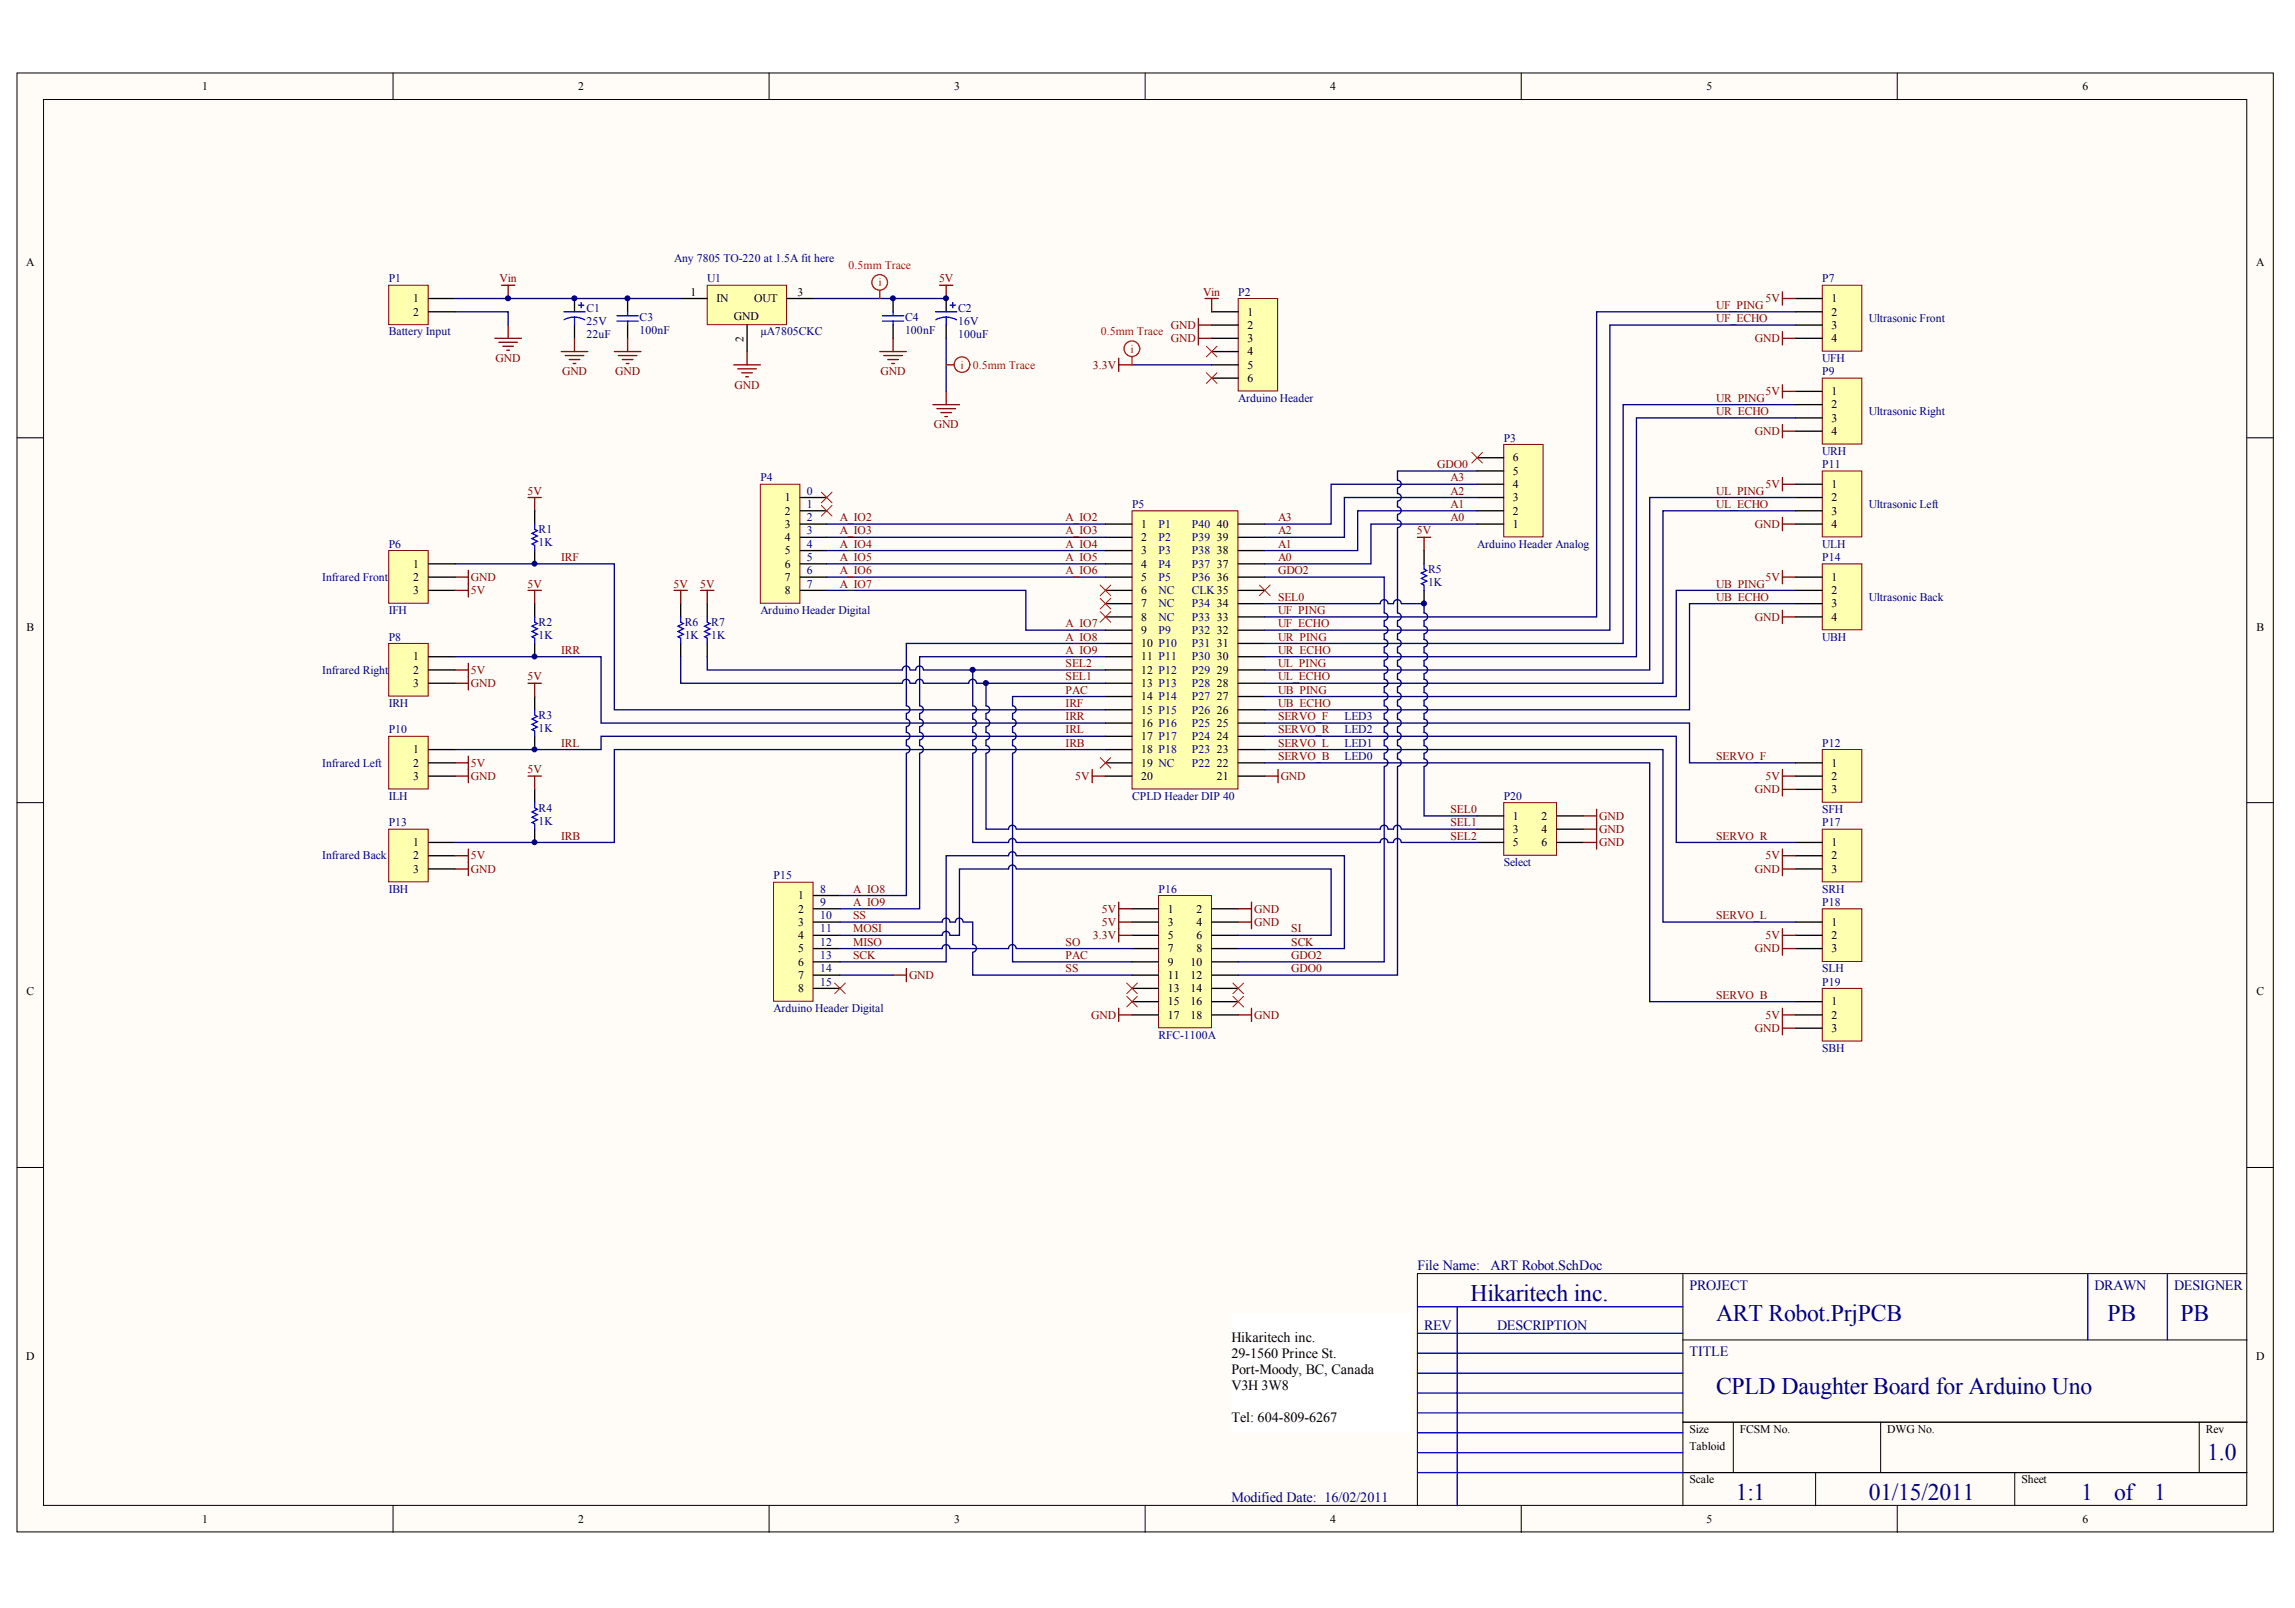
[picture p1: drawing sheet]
<svg xmlns="http://www.w3.org/2000/svg" width="291mm" height="204mm" viewBox="0 0 291 204" stroke-linecap="round" stroke-linejoin="round" font-family="sans-serif">
<defs><g id="words">
<g font-size="3" fill="#000080">
<text x="186.5" y="165">Hikaritech inc.</text>
<text x="217.6" y="167.5">ART Robot.PrjPCB</text>
<text x="267.3" y="167.5">PB</text>
<text x="276.5" y="167.5">PB</text>
<text x="217.6" y="176.8">CPLD Daughter Board for Arduino Uno</text>
<text x="279.9" y="185.2">1.0</text>
<text x="220.1" y="190.2">1:1</text>
<text x="237" y="190.2">01/15/2011</text>
<text x="263.9" y="190.2">1</text>
<text x="268.1" y="190.2">of</text>
<text x="273.2" y="190.2">1</text>
</g>
<g font-size="1.8" fill="#000080">
<text x="179.7" y="161.1">File Name:</text>
<text x="189" y="161.1">ART Robot.SchDoc</text>
<text x="214.3" y="163.6">PROJECT</text>
<text x="265.6" y="163.6">DRAWN</text>
<text x="275.7" y="163.6">DESIGNER</text>
<text x="180.6" y="168.6">REV</text>
<text x="189.8" y="168.6">DESCRIPTION</text>
<text x="214.3" y="172">TITLE</text>
<text x="156.2" y="190.5">Modified Date: 16/02/2011</text>
</g>
<g font-size="1.8">
<text x="156.2" y="170.2">Hikaritech inc.</text>
<text x="156.2" y="172.2">29-1560 Prince St.</text>
<text x="156.2" y="174.3">Port-Moody, BC, Canada</text>
<text x="156.2" y="176.3">V3H 3W8</text>
<text x="156.2" y="180.4">Tel: 604-809-6267</text>
</g>
<g font-size="1.5">
<text x="25.6" y="11.4">1</text>
<text x="73.3" y="11.4">2</text>
<text x="121" y="11.4">3</text>
<text x="168.7" y="11.4">4</text>
<text x="216.4" y="11.4">5</text>
<text x="264.1" y="11.4">6</text>
<text x="3.3" y="33.7">A</text>
<text x="286.1" y="33.7">A</text>
<text x="52.4" y="38.3">1</text>
<text x="52.4" y="40">2</text>
<text x="87.6" y="37.5">1</text>
<text x="90.9" y="38.3">IN</text>
<text x="93.1" y="40.5">GND</text>
<text x="95.6" y="38.3">OUT</text>
<text x="101.1" y="37.5">3</text>
<text x="158.2" y="40">1</text>
<text x="158.2" y="41.7">2</text>
<text x="232.3" y="38.3">1</text>
<text x="232.3" y="40">2</text>
<text x="232.3" y="41.7">3</text>
<text x="94.3" y="43.3" transform="rotate(-90 94.3 43.3)">2</text>
<text x="158.2" y="43.4">3</text>
<text x="158.2" y="45.1">4</text>
<text x="158.2" y="46.7">5</text>
<text x="232.3" y="43.4">4</text>
<text x="158.2" y="48.4">6</text>
<text x="232.3" y="50.1">1</text>
<text x="232.3" y="51.8">2</text>
<text x="232.3" y="53.5">3</text>
<text x="191.9" y="58.5">6</text>
<text x="232.3" y="55.2">4</text>
<text x="99.5" y="63.6">1</text>
<text x="99.5" y="65.2">2</text>
<text x="191.9" y="65.2">2</text>
<text x="191.9" y="63.6">3</text>
<text x="191.9" y="61.9">4</text>
<text x="191.9" y="60.2">5</text>
<text x="232.3" y="61.9">1</text>
<text x="232.3" y="63.6">2</text>
<text x="232.3" y="65.2">3</text>
<text x="52.4" y="72">1</text>
<text x="99.5" y="66.9">3</text>
<text x="99.5" y="68.6">4</text>
<text x="99.5" y="70.3">5</text>
<text x="99.5" y="72">6</text>
<text x="144.7" y="66.9">1</text>
<text x="144.7" y="68.6">2</text>
<text x="144.7" y="70.3">3</text>
<text x="144.7" y="72">4</text>
<text x="154.3" y="72">37</text>
<text x="154.3" y="70.3">38</text>
<text x="154.3" y="68.6">39</text>
<text x="154.3" y="66.9">40</text>
<text x="191.9" y="66.9">1</text>
<text x="232.3" y="66.9">4</text>
<text x="52.4" y="73.7">2</text>
<text x="52.4" y="75.3">3</text>
<text x="99.5" y="73.7">7</text>
<text x="99.5" y="75.3">8</text>
<text x="144.7" y="73.7">5</text>
<text x="144.7" y="75.3">6</text>
<text x="144.7" y="77">7</text>
<text x="154.3" y="77">34</text>
<text x="154.3" y="73.7">36</text>
<text x="232.3" y="73.7">1</text>
<text x="232.3" y="75.3">2</text>
<text x="232.3" y="77">3</text>
<text x="3.4" y="80">B</text>
<text x="52.4" y="83.8">1</text>
<text x="144.7" y="78.7">8</text>
<text x="144.7" y="80.4">9</text>
<text x="144.7" y="82.1">10 P10</text>
<text x="144.7" y="83.8">11 P11</text>
<text x="154.3" y="83.8">30</text>
<text x="154.3" y="82.1">31</text>
<text x="154.3" y="80.4">32</text>
<text x="154.3" y="78.7">33</text>
<text x="232.3" y="78.7">4</text>
<text x="286.2" y="80">B</text>
<text x="52.4" y="85.4">2</text>
<text x="52.4" y="87.1">3</text>
<text x="144.7" y="85.4">12 P12</text>
<text x="144.7" y="87.1">13 P13</text>
<text x="144.7" y="88.8">14 P14</text>
<text x="154.3" y="88.8">27</text>
<text x="154.3" y="87.1">28</text>
<text x="154.3" y="85.4">29</text>
<text x="52.4" y="95.5">1</text>
<text x="144.7" y="90.5">15 P15</text>
<text x="144.7" y="92.2">16 P16</text>
<text x="144.7" y="93.8">17 P17</text>
<text x="144.7" y="95.5">18 P18</text>
<text x="154.3" y="95.5">23</text>
<text x="154.3" y="93.8">24</text>
<text x="154.3" y="92.2">25</text>
<text x="154.3" y="90.5">26</text>
<text x="52.4" y="97.2">2</text>
<text x="52.4" y="98.9">3</text>
<text x="144.7" y="97.2">19 NC</text>
<text x="144.7" y="98.9">20</text>
<text x="154.3" y="98.9">21</text>
<text x="154.3" y="97.2">22</text>
<text x="232.3" y="97.2">1</text>
<text x="232.3" y="98.9">2</text>
<text x="232.3" y="100.6">3</text>
<text x="52.4" y="107.3">1</text>
<text x="191.9" y="103.9">1</text>
<text x="191.9" y="105.6">3</text>
<text x="191.9" y="107.3">5</text>
<text x="195.5" y="103.9">2</text>
<text x="195.5" y="105.6">4</text>
<text x="195.5" y="107.3">6</text>
<text x="232.3" y="107.3">1</text>
<text x="52.4" y="109">2</text>
<text x="52.4" y="110.7">3</text>
<text x="232.3" y="109">2</text>
<text x="232.3" y="110.7">3</text>
<text x="101.2" y="114">1</text>
<text x="101.2" y="115.7">2</text>
<text x="101.2" y="117.4">3</text>
<text x="101.2" y="119.1">4</text>
<text x="148.1" y="115.7">1</text>
<text x="148.1" y="117.4">3</text>
<text x="148.1" y="119.1">5</text>
<text x="151.7" y="115.7">2</text>
<text x="151.7" y="117.4">4</text>
<text x="151.7" y="119.1">6</text>
<text x="232.3" y="117.4">1</text>
<text x="232.3" y="119.1">2</text>
<text x="101.2" y="120.8">5</text>
<text x="101.2" y="122.4">6</text>
<text x="101.2" y="124.1">7</text>
<text x="101.2" y="125.8">8</text>
<text x="148.1" y="120.8">7</text>
<text x="148.1" y="122.4">9</text>
<text x="148.1" y="124.1">11</text>
<text x="148.1" y="125.8">13</text>
<text x="151" y="122.4">10</text>
<text x="151" y="124.1">12</text>
<text x="151" y="125.8">14</text>
<text x="151.7" y="120.8">8</text>
<text x="232.3" y="120.8">3</text>
<text x="3.4" y="126.2">C</text>
<text x="148.1" y="127.5">15</text>
<text x="148.1" y="129.2">17</text>
<text x="151" y="127.5">16</text>
<text x="151" y="129.2">18</text>
<text x="232.3" y="127.5">1</text>
<text x="232.3" y="129.2">2</text>
<text x="232.3" y="130.9">3</text>
<text x="286.2" y="126.2">C</text>
<text x="3.3" y="172.5">D</text>
<text x="286.1" y="172.5">D</text>
<text x="214.3" y="181.7">Size</text>
<text x="214.3" y="183.9">Tabloid</text>
<text x="220.7" y="181.7">FCSM No.</text>
<text x="239.3" y="181.7">DWG No.</text>
<text x="279.7" y="181.7">Rev</text>
<text x="214.3" y="188.1">Scale</text>
<text x="256.3" y="188.1">Sheet</text>
<text x="25.6" y="193.1">1</text>
<text x="73.3" y="193.1">2</text>
<text x="121" y="193.1">3</text>
<text x="168.7" y="193.1">4</text>
<text x="216.4" y="193.1">5</text>
<text x="264.1" y="193.1">6</text>
</g>
<g font-size="1.5" fill="#000080">
<text x="49.3" y="35.8">P1</text>
<text x="85.5" y="33.3">Any 7805 TO-220 at 1.5A fit here</text>
<text x="89.7" y="35.8">U1</text>
<text x="231.1" y="35.8">P7</text>
<text x="74.4" y="39.5">C1</text>
<text x="74.4" y="41.2">25V</text>
<text x="81.1" y="40.7">C3</text>
<text x="114.8" y="40.7">C4</text>
<text x="121.5" y="39.5">C2</text>
<text x="121.5" y="41.2">16V</text>
<text x="157" y="37.5">P2</text>
<text x="237" y="40.9">Ultrasonic Front</text>
<text x="49.3" y="42.5">Battery Input</text>
<text x="74.4" y="42.9">22uF</text>
<text x="81.1" y="42.4">100nF</text>
<text x="96.4" y="42.5">µA7805CKC</text>
<text x="114.8" y="42.4">100nF</text>
<text x="121.5" y="42.9">100uF</text>
<text x="231.1" y="45.9">UFH</text>
<text x="231.1" y="47.6">P9</text>
<text x="157" y="50.9">Arduino Header</text>
<text x="237" y="52.6">Ultrasonic Right</text>
<text x="190.7" y="56">P3</text>
<text x="231.1" y="57.7">URH</text>
<text x="231.1" y="59.4">P11</text>
<text x="96.4" y="61">P4</text>
<text x="102.3" y="62.7">0</text>
<text x="102.3" y="64.4">1</text>
<text x="143.6" y="64.4">P5</text>
<text x="237" y="64.4">Ultrasonic Left</text>
<text x="49.3" y="69.5">P6</text>
<text x="68.3" y="69.3">1K</text>
<text x="68.3" y="67.6">R1</text>
<text x="102.3" y="66.1">2</text>
<text x="102.3" y="67.8">3</text>
<text x="102.3" y="69.5">4</text>
<text x="102.3" y="71.1">5</text>
<text x="146.9" y="66.9">P1</text>
<text x="146.9" y="68.6">P2</text>
<text x="146.9" y="70.3">P3</text>
<text x="146.9" y="72">P4</text>
<text x="151.1" y="66.9">P40</text>
<text x="151.1" y="68.6">P39</text>
<text x="151.1" y="70.3">P38</text>
<text x="151.1" y="72">P37</text>
<text x="187.3" y="69.5">Arduino Header Analog</text>
<text x="231.1" y="69.5">ULH</text>
<text x="231.1" y="71.1">P14</text>
<text x="40.9" y="73.7">Infrared Front</text>
<text x="49.3" y="77.9">IFH</text>
<text x="96.4" y="77.9">Arduino Header Digital</text>
<text x="102.3" y="72.8">6</text>
<text x="102.3" y="74.5">7</text>
<text x="146.9" y="73.7">P5</text>
<text x="146.9" y="75.3">NC</text>
<text x="146.9" y="77">NC</text>
<text x="151.1" y="73.7">P36</text>
<text x="151.1" y="75.3">CLK 35</text>
<text x="151.1" y="77">P34</text>
<text x="181.1" y="74.3">1K</text>
<text x="181.1" y="72.7">R5</text>
<text x="237" y="76.2">Ultrasonic Back</text>
<text x="49.3" y="81.2">P8</text>
<text x="68.3" y="81.1">1K</text>
<text x="68.3" y="79.4">R2</text>
<text x="86.8" y="81.1">1K</text>
<text x="86.8" y="79.4">R6</text>
<text x="90.2" y="81.1">1K</text>
<text x="90.2" y="79.4">R7</text>
<text x="146.9" y="78.7">NC</text>
<text x="146.9" y="80.4">P9</text>
<text x="151.1" y="78.7">P33</text>
<text x="151.1" y="80.4">P32</text>
<text x="151.1" y="82.1">P31</text>
<text x="151.1" y="83.8">P30</text>
<text x="231.1" y="81.2">UBH</text>
<text x="40.9" y="85.4">Infrared Right</text>
<text x="49.3" y="89.6">IRH</text>
<text x="151.1" y="85.4">P29</text>
<text x="151.1" y="87.1">P28</text>
<text x="151.1" y="88.8">P27</text>
<text x="49.3" y="93">P10</text>
<text x="68.3" y="92.8">1K</text>
<text x="68.3" y="91.2">R3</text>
<text x="151.1" y="90.5">P26</text>
<text x="151.1" y="92.2">P25</text>
<text x="151.1" y="93.8">P24</text>
<text x="151.1" y="95.5">P23</text>
<text x="170.5" y="94.7">LED1</text>
<text x="170.5" y="93">LED2</text>
<text x="170.5" y="91.3">LED3</text>
<text x="231.1" y="94.7">P12</text>
<text x="40.9" y="97.2">Infrared Left</text>
<text x="49.3" y="101.4">ILH</text>
<text x="143.6" y="101.4">CPLD Header DIP 40</text>
<text x="151.1" y="97.2">P22</text>
<text x="170.5" y="96.4">LED0</text>
<text x="190.7" y="101.4">P20</text>
<text x="49.3" y="104.8">P13</text>
<text x="68.3" y="104.6">1K</text>
<text x="68.3" y="102.9">R4</text>
<text x="231.1" y="103.1">SFH</text>
<text x="231.1" y="104.8">P17</text>
<text x="40.9" y="109">Infrared Back</text>
<text x="49.3" y="113.2">IBH</text>
<text x="98.1" y="111.5">P15</text>
<text x="104" y="113.2">8</text>
<text x="146.9" y="113.2">P16</text>
<text x="190.7" y="109.8">Select</text>
<text x="231.1" y="113.2">SRH</text>
<text x="104" y="114.9">9</text>
<text x="104" y="116.6">10</text>
<text x="104" y="118.2">11</text>
<text x="104" y="119.9">12</text>
<text x="231.1" y="114.9">P18</text>
<text x="104" y="121.6">13</text>
<text x="104" y="123.3">14</text>
<text x="104" y="125">15</text>
<text x="231.1" y="123.3">SLH</text>
<text x="231.1" y="125">P19</text>
<text x="98.1" y="128.3">Arduino Header Digital</text>
<text x="146.9" y="131.7">RFC-1100A</text>
<text x="231.1" y="133.4">SBH</text>
</g>
<g font-size="1.5" fill="#800000">
<text x="63.3" y="35.8">Vin</text>
<text x="119.1" y="35.8">5V</text>
<text x="148.5" y="41.7">GND</text>
<text x="152.6" y="37.5">Vin</text>
<text x="217.6" y="39.2">UF_PING</text>
<text x="217.6" y="40.9">UF_ECHO</text>
<text x="223.9" y="38.3">5V</text>
<text x="62.9" y="45.9">GND</text>
<text x="71.3" y="47.6">GND</text>
<text x="78" y="47.6">GND</text>
<text x="111.7" y="47.6">GND</text>
<text x="138.6" y="46.7">3.3V</text>
<text x="148.5" y="43.4">GND</text>
<text x="222.5" y="43.4">GND</text>
<text x="93.2" y="49.3">GND</text>
<text x="217.6" y="50.9">UR_PING</text>
<text x="217.6" y="52.6">UR_ECHO</text>
<text x="223.9" y="50.1">5V</text>
<text x="118.4" y="54.3">GND</text>
<text x="182.3" y="59.4">GDO0</text>
<text x="222.5" y="55.2">GND</text>
<text x="66.9" y="62.7">5V</text>
<text x="184" y="64.4">A1</text>
<text x="184" y="62.7">A2</text>
<text x="184" y="61">A3</text>
<text x="217.6" y="62.7">UL_PING</text>
<text x="217.6" y="64.4">UL_ECHO</text>
<text x="223.9" y="61.9">5V</text>
<text x="71.2" y="71.1">IRF</text>
<text x="106.5" y="66.1">A_IO2</text>
<text x="106.5" y="67.8">A_IO3</text>
<text x="106.5" y="69.5">A_IO4</text>
<text x="106.5" y="71.1">A_IO5</text>
<text x="135.1" y="66.1">A_IO2</text>
<text x="135.1" y="67.8">A_IO3</text>
<text x="135.1" y="69.5">A_IO4</text>
<text x="135.1" y="71.1">A_IO5</text>
<text x="162.1" y="71.1">A0</text>
<text x="162.1" y="69.5">A1</text>
<text x="162.1" y="67.8">A2</text>
<text x="162.1" y="66.1">A3</text>
<text x="179.7" y="67.8">5V</text>
<text x="184" y="66.1">A0</text>
<text x="222.5" y="66.9">GND</text>
<text x="59.7" y="73.7">GND</text>
<text x="59.7" y="75.3">5V</text>
<text x="66.9" y="74.5">5V</text>
<text x="85.4" y="74.5">5V</text>
<text x="88.8" y="74.5">5V</text>
<text x="106.5" y="72.8">A_IO6</text>
<text x="106.5" y="74.5">A_IO7</text>
<text x="135.1" y="72.8">A_IO6</text>
<text x="162.1" y="77.9">UF_PING</text>
<text x="162.1" y="72.8">GDO2</text>
<text x="162.1" y="76.2">SEL0</text>
<text x="217.6" y="74.5">UB_PING</text>
<text x="217.6" y="76.2">UB_ECHO</text>
<text x="223.9" y="73.7">5V</text>
<text x="71.2" y="82.9">IRR</text>
<text x="135.1" y="79.5">A_IO7</text>
<text x="135.1" y="81.2">A_IO8</text>
<text x="135.1" y="82.9">A_IO9</text>
<text x="162.1" y="79.5">UF_ECHO</text>
<text x="162.1" y="81.2">UR_PING</text>
<text x="162.1" y="82.9">UR_ECHO</text>
<text x="222.5" y="78.7">GND</text>
<text x="59.7" y="85.4">5V</text>
<text x="59.7" y="87.1">GND</text>
<text x="66.9" y="86.3">5V</text>
<text x="135.1" y="89.6">IRF</text>
<text x="135.1" y="88">PAC</text>
<text x="135.1" y="86.3">SEL1</text>
<text x="135.1" y="84.6">SEL2</text>
<text x="162.1" y="84.6">UL_PING</text>
<text x="162.1" y="86.3">UL_ECHO</text>
<text x="162.1" y="88">UB_PING</text>
<text x="162.1" y="89.6">UB_ECHO</text>
<text x="71.2" y="94.7">IRL</text>
<text x="135.1" y="91.3">IRR</text>
<text x="135.1" y="93">IRL</text>
<text x="135.1" y="94.7">IRB</text>
<text x="162.1" y="91.3">SERVO_F</text>
<text x="162.1" y="93">SERVO_R</text>
<text x="162.1" y="94.7">SERVO_L</text>
<text x="59.7" y="97.2">5V</text>
<text x="59.7" y="98.9">GND</text>
<text x="66.9" y="98.1">5V</text>
<text x="136.4" y="98.9">5V</text>
<text x="162.1" y="96.4">SERVO_B</text>
<text x="162.4" y="98.9">GND</text>
<text x="217.6" y="96.4">SERVO_F</text>
<text x="222.5" y="100.6">GND</text>
<text x="223.9" y="98.9">5V</text>
<text x="71.2" y="106.5">IRB</text>
<text x="184" y="103.1">SEL0</text>
<text x="184" y="104.8">SEL1</text>
<text x="184" y="106.5">SEL2</text>
<text x="202.8" y="103.9">GND</text>
<text x="202.8" y="105.6">GND</text>
<text x="202.8" y="107.3">GND</text>
<text x="217.6" y="106.5">SERVO_R</text>
<text x="59.7" y="109">5V</text>
<text x="59.7" y="110.7">GND</text>
<text x="108.2" y="113.2">A_IO8</text>
<text x="222.5" y="110.7">GND</text>
<text x="223.9" y="109">5V</text>
<text x="108.2" y="119.9">MISO</text>
<text x="108.2" y="118.2">MOSI</text>
<text x="108.2" y="116.6">SS</text>
<text x="108.2" y="114.9">A_IO9</text>
<text x="135.1" y="119.9">SO</text>
<text x="138.6" y="119.1">3.3V</text>
<text x="139.7" y="117.4">5V</text>
<text x="139.7" y="115.7">5V</text>
<text x="159" y="115.7">GND</text>
<text x="159" y="117.4">GND</text>
<text x="163.8" y="118.2">SI</text>
<text x="163.8" y="119.9">SCK</text>
<text x="217.6" y="116.6">SERVO_L</text>
<text x="223.9" y="119.1">5V</text>
<text x="108.2" y="121.6">SCK</text>
<text x="115.3" y="124.1">GND</text>
<text x="135.1" y="121.6">PAC</text>
<text x="135.1" y="123.3">SS</text>
<text x="163.8" y="123.3">GDO0</text>
<text x="163.8" y="121.6">GDO2</text>
<text x="222.5" y="120.8">GND</text>
<text x="138.4" y="129.2">GND</text>
<text x="159" y="129.2">GND</text>
<text x="217.6" y="126.7">SERVO_B</text>
<text x="222.5" y="130.9">GND</text>
<text x="223.9" y="129.2">5V</text>
</g>
<g font-size="1.5" fill="#f00">
<text x="107.6" y="34.1">0.5mm Trace</text>
<text x="111.4" y="36.3">i</text>
<text x="121.8" y="46.7">i</text>
<text x="123.4" y="46.7">0.5mm Trace</text>
<text x="139.6" y="42.5">0.5mm Trace</text>
<text x="143.4" y="44.7">i</text>
</g>
</g></defs>
<g fill="#fffcf8" stroke="#000" stroke-width=".13">
<path d="M2.2 9.3h286.1v185h-286.1z"/>
<path d="M5.5 12.6h279.4v178.3h-279.4z"/>
</g>
<g fill="none" stroke="#000" stroke-width=".13">
<path d="M49.8 9.3v3.3M97.5 9.3v3.3M145.2 9.3v3.3M192.9 9.3v3.3M240.6 9.3v3.3M2.2 55.5h3.3M285 55.5h3.3M2.2 101.8h3.3M285 101.8h3.3M2.2 148h3.3M285 148h3.3M213.4 161.5v29.4"/>
<path d="M213.4 169.9h71.6M285 161.5h-105.3v29.4M49.8 190.9v3.4M97.5 190.9v3.4M145.2 190.9v3.4M192.9 190.9v3.4M213.4 180.3h71.6M213.4 186.7h71.6M219.8 180.3v6.4M230.2 186.7v4.2M238.5 180.3v6.4M240.6 190.9v3.4"/>
<path d="M255.5 186.7v4.2M278.9 180.3v6.4"/>
</g>
<path d="M156.2 166.6h22.7v15h-22.7z" fill="#fff" stroke="#fff" stroke-width=".13"/>
<path d="M179.7 165.7h33.7M179.7 169.1h33.7M179.7 171.6h33.7M179.7 174.1h33.7M179.7 176.6h33.7M179.7 179.2h33.7M184.8 165.7v25.2M264.8 161.5v8.4M274.9 161.5v8.4M179.7 186.7h33.7M179.7 181.7h33.7M179.7 184.2h33.7" fill="none" stroke="#00f" stroke-width=".17"/>
<path d="M160.4 98.4h1.7M162.1 97.6v1.7" fill="none" stroke="#800000" stroke-width=".17"/>
<path d="M98.1 111.9h5v15.1h-5z" fill="#ffffb0" stroke="#800000" stroke-width=".13"/>
<path d="M103.2 113.6h3.3M103.2 115.2h3.3M103.2 116.9h3.3M103.2 118.6h3.3M103.2 120.3h3.3M103.2 122h3.3M103.2 123.7h3.3M103.2 125.3h3.3" fill="none" stroke="#000" stroke-width=".17"/>
<path d="M96.4 61.4h5v15.1h-5z" fill="#ffffb0" stroke="#800000" stroke-width=".13"/>
<path d="M101.5 63.1h3.3M101.5 64.8h3.3M101.5 66.5h3.3M101.5 68.1h3.3M101.5 69.8h3.3M101.5 71.5h3.3M101.5 73.2h3.3M101.5 74.9h3.3" fill="none" stroke="#000" stroke-width=".17"/>
<path d="M157 37.9h5v11.7h-5z" fill="#ffffb0" stroke="#800000" stroke-width=".13"/>
<path d="M153.7 39.5h3.3M153.7 41.2h3.3M153.7 42.9h3.3M153.7 44.6h3.3M153.7 46.3h3.3M153.7 47.9h3.3" fill="none" stroke="#000" stroke-width=".17"/>
<path d="M190.7 56.4h5v11.7h-5z" fill="#ffffb0" stroke="#800000" stroke-width=".13"/>
<path d="M187.3 59.7h3.4M187.3 58h3.4M187.3 66.5h3.4M187.3 64.8h3.4M187.3 63.1h3.4M187.3 61.4h3.4" fill="none" stroke="#000" stroke-width=".17"/>
<path d="M143.6 64.8h13.4v35.2h-13.4z" fill="#ffffb0" stroke="#800000" stroke-width=".13"/>
<g fill="none" stroke="#000" stroke-width=".17">
<path d="M140.2 66.5h3.4M140.2 68.1h3.4M140.2 69.8h3.4M140.2 71.5h3.4M140.2 73.2h3.4M140.2 74.9h3.4M140.2 76.5h3.4M140.2 78.2h3.4M140.2 79.9h3.4M157 66.5h3.4M157 68.1h3.4M157 69.8h3.4"/>
<path d="M157 71.5h3.4M157 73.2h3.4M157 74.9h3.4M157 76.5h3.4M157 78.2h3.4M157 79.9h3.4M140.2 81.6h3.4M140.2 83.3h3.4M140.2 85h3.4M140.2 86.6h3.4M140.2 88.3h3.4M140.2 90h3.4"/>
<path d="M140.2 91.7h3.4M140.2 93.4h3.4M140.2 95.1h3.4M140.2 96.7h3.4M140.2 98.4h3.4M157 81.6h3.4M157 83.3h3.4M157 85h3.4M157 86.6h3.4M157 88.3h3.4M157 90h3.4M157 91.7h3.4"/>
<path d="M157 93.4h3.4M157 95.1h3.4M157 96.7h3.4M157 98.4h3.4"/>
</g>
<path d="M119.1 36.2h1.7M120 36.2v1.7M152 40.4v3.3M152 42.9h1.7M152 41.2h1.7M138.5 97.6v1.7M138.5 98.4h1.7M113.3 123.7h1.6M114.9 122.8v1.7" fill="none" stroke="#800000" stroke-width=".17"/>
<path d="M104.8 66.5h35.4M104.8 68.1h35.4M104.8 69.8h35.4M104.8 71.5h35.4M104.8 73.2h35.4" fill="none" stroke="#000080" stroke-width=".17"/>
<path d="M153 47.3l1.3 1.3M154.3 47.3l-1.3 1.3" fill="none" stroke="#f00" stroke-width=".13"/>
<path d="M146.9 113.6h6.7v16.7h-6.7z" fill="#ffffb0" stroke="#800000" stroke-width=".13"/>
<g fill="none" stroke="#000" stroke-width=".17">
<path d="M143.6 115.2h3.3M143.6 116.9h3.3M143.6 118.6h3.3M153.7 115.2h3.3M153.7 116.9h3.3M153.7 118.6h3.3M143.6 120.3h3.3M143.6 122h3.3M143.6 123.7h3.3M143.6 125.3h3.3M143.6 127h3.3M143.6 128.7h3.3"/>
<path d="M153.7 120.3h3.3M153.7 122h3.3M153.7 123.7h3.3M153.7 125.3h3.3M153.7 127h3.3M153.7 128.7h3.3"/>
</g>
<g fill="none" stroke="#800000" stroke-width=".17">
<path d="M141.9 45.4v1.7M141.9 46.3h1.7M141.9 114.4v5M141.9 118.6h1.7M141.9 116.9h1.7M141.9 115.2h1.7M157 116.9h1.7M157 115.2h1.7M158.7 114.4v3.4M141.9 127.9v1.6M141.9 128.7h1.7M157 128.7h1.7"/>
<path d="M158.7 127.9v1.6"/>
</g>
<path d="M142.9 126.3l1.3 1.4M142.9 124.7l1.3 1.3M144.2 126.3l-1.3 1.4M144.2 124.7l-1.3 1.3M156.4 126.3l1.3 1.4M156.4 124.7l1.3 1.3M157.7 126.3l-1.3 1.4M157.7 124.7l-1.3 1.3" fill="none" stroke="#f00" stroke-width=".13"/>
<path d="M231.1 36.2h5v8.3h-5z" fill="#ffffb0" stroke="#800000" stroke-width=".13"/>
<path d="M227.7 37.9h3.4M227.7 39.5h3.4M227.7 41.2h3.4M227.7 42.9h3.4" fill="none" stroke="#000" stroke-width=".17"/>
<path d="M231.1 47.9h5v8.4h-5z" fill="#ffffb0" stroke="#800000" stroke-width=".13"/>
<path d="M227.7 49.6h3.4M227.7 51.3h3.4M227.7 53h3.4M227.7 54.7h3.4" fill="none" stroke="#000" stroke-width=".17"/>
<path d="M231.1 59.7h5v8.4h-5z" fill="#ffffb0" stroke="#800000" stroke-width=".13"/>
<path d="M227.7 61.4h3.4M227.7 63.1h3.4M227.7 64.8h3.4M227.7 66.5h3.4" fill="none" stroke="#000" stroke-width=".17"/>
<path d="M231.1 71.5h5v8.4h-5z" fill="#ffffb0" stroke="#800000" stroke-width=".13"/>
<path d="M227.7 73.2h3.4M227.7 74.9h3.4M227.7 76.5h3.4M227.7 78.2h3.4" fill="none" stroke="#000" stroke-width=".17"/>
<g fill="none" stroke="#800000" stroke-width=".17">
<path d="M226 37v1.7M226 37.9h1.7M226 42.1v1.6M226 48.8v1.7M226 53.8v1.7M226 49.6h1.7M226 42.9h1.7M226 54.7h1.7M226 60.6v1.6M226 65.6v1.7M226 72.3v1.7M226 77.4v1.7"/>
<path d="M226 61.4h1.7M226 73.2h1.7M226 66.5h1.7M226 78.2h1.7"/>
</g>
<path d="M49.3 69.8h5v6.7h-5z" fill="#ffffb0" stroke="#800000" stroke-width=".13"/>
<path d="M54.3 71.5h3.4M54.3 73.2h3.4M54.3 74.9h3.4" fill="none" stroke="#000" stroke-width=".17"/>
<path d="M49.3 81.6h5v6.7h-5z" fill="#ffffb0" stroke="#800000" stroke-width=".13"/>
<path d="M67.8 64.8v1.7M67.8 69.8v1.7M67.8 76.5v1.7M54.3 83.3h3.4M54.3 85h3.4M54.3 86.6h3.4M67.8 81.6v1.7" fill="none" stroke="#000" stroke-width=".17"/>
<path d="M57.7 73.2h1.7M57.7 74.9h1.7M59.4 72.3v3.4M67 63.1h1.6M67 74.9h1.6M67.8 63.1v1.7M67.8 74.9v1.6M57.7 85h1.7M57.7 86.6h1.7M59.4 84.1v3.4" fill="none" stroke="#800000" stroke-width=".17"/>
<path d="M67.8 66.5v.6l.3 .2-.6 .3 .6 .4-.6 .3 .6 .3-.6 .4 .3 .1v.7M67.8 78.2v.7l.3 .2-.6 .3 .6 .3-.6 .4 .6 .3-.6 .4 .3 .1v.7" fill="none" stroke="#00f" stroke-width=".17"/>
<path d="M49.3 93.4h5v6.6h-5z" fill="#ffffb0" stroke="#800000" stroke-width=".13"/>
<path d="M54.3 95.1h3.4M54.3 96.7h3.4M54.3 98.4h3.4M67.8 88.3v1.7M67.8 93.4v1.7" fill="none" stroke="#000" stroke-width=".17"/>
<path d="M57.7 96.7h1.7M57.7 98.4h1.7M59.4 95.9v3.4M67 86.6h1.6M67.8 86.6v1.7" fill="none" stroke="#800000" stroke-width=".17"/>
<path d="M67.8 90v.7l.3 .1-.6 .4 .6 .3-.6 .4 .6 .3-.6 .3 .3 .2v.7" fill="none" stroke="#00f" stroke-width=".17"/>
<path d="M49.3 105.1h5v6.7h-5z" fill="#ffffb0" stroke="#800000" stroke-width=".13"/>
<path d="M54.3 106.8h3.4M54.3 108.5h3.4M54.3 110.2h3.4M67.8 100.1v1.7M67.8 105.1v1.7" fill="none" stroke="#000" stroke-width=".17"/>
<path d="M67 98.4h1.6M67.8 98.4v1.7M57.7 108.5h1.7M57.7 110.2h1.7M59.4 107.7v3.3" fill="none" stroke="#800000" stroke-width=".17"/>
<path d="M67.8 101.8v.7l.3 .1-.6 .4 .6 .3-.6 .3 .6 .4-.6 .3 .3 .2v.6" fill="none" stroke="#00f" stroke-width=".17"/>
<path d="M49.3 36.2h5v5h-5z" fill="#ffffb0" stroke="#800000" stroke-width=".13"/>
<path d="M54.3 37.9h3.4M54.3 39.5h3.4" fill="none" stroke="#000" stroke-width=".17"/>
<path d="M63.6 36.2h1.7M64.4 36.2v1.7M152.8 37.9h1.7M153.7 37.9v1.6M62.8 42.9h3.3M63.3 43.4h2.3M63.8 43.9h1.3M64.3 44.4h.3M64.4 41.2v1.7" fill="none" stroke="#800000" stroke-width=".17"/>
<path d="M57.7 39.5h6.7v1.7M57.7 71.5h20.2v18.5h62.3M187.3 61.4h-18.5v5.1h-8.4M187.3 63.1h-16.8v5h-10.1M187.3 64.8h-15.1v5h-11.8M187.3 66.5h-13.4v5h-13.5M57.7 83.3h18.5v8.4h64M140.2 93.4h-64v1.7h-18.5M140.2 95.1h-62.3v11.7h-20.2M106.5 123.7h6.8" fill="none" stroke="#000080" stroke-width=".17"/>
<path d="M104.2 64.1l1.3 1.3M104.2 62.4l1.3 1.4M105.5 64.1l-1.3 1.3M105.5 62.4l-1.3 1.4" fill="none" stroke="#f00" stroke-width=".13"/>
<path d="M89.7 36.2h10.1v5h-10.1z" fill="#ffffb0" stroke="#800000" stroke-width=".13"/>
<path d="M72.9 37.9v1.6M79.6 37.9v1.6M86.3 37.9h3.4M99.8 37.9h3.4M113.3 37.9v1.6M120 37.9v1.6M72.9 41.2v1.7M79.6 41.2v1.7M94.7 41.2v3.4M113.3 41.2v1.7M120 41.2v1.7" fill="none" stroke="#000" stroke-width=".17"/>
<g fill="none" stroke="#800000" stroke-width=".17">
<path d="M71.2 44.6h3.3M71.7 45.1h2.3M72.2 45.6h1.3M72.7 46.1h.3M72.9 42.9v1.7M77.9 44.6h3.4M78.4 45.1h2.4M78.9 45.6h1.4M79.4 46.1h.4M79.6 42.9v1.7M93.1 46.3h3.3M93.6 46.8h2.3"/>
<path d="M94.1 47.3h1.3M94.6 47.8h.3M94.7 44.6v1.7M111.6 44.6h3.3M112.1 45.1h2.3M112.6 45.6h1.3M113.1 46.1h.3M113.3 42.9v1.7M118.3 51.3h3.4M118.8 51.8h2.4M119.3 52.3h1.4M119.8 52.8h.4"/>
<path d="M120 49.6v1.7"/>
</g>
<path d="M57.7 37.9h28.6M103.2 37.9h16.8M128.4 90.5v.7a.48 .48 0 0 1 .5 .5 .48 .48 0 0 1-.5 .4M128.4 92.2v.7a.48 .48 0 0 1 .5 .4 .48 .48 0 0 1-.5 .5M128.4 93.9v.6a.48 .48 0 0 1 .5 .5 .48 .48 0 0 1-.5 .5M128.4 95.6v26.4h15.2M140.2 88.3h-11.8v1.2a.48 .48 0 0 1 .5 .5 .48 .48 0 0 1-.5 .5" fill="none" stroke="#000080" stroke-width=".17"/>
<g fill="none" stroke="#00f" stroke-width=".17">
<path d="M71.5 39.5h2.7M73.4 38.7h.6M73.7 38.4v.6M79.6 39.5v.5M113.3 39.5v.5M118.6 39.5h2.7M120.5 38.7h.7M120.8 38.4v.6M72.9 40.2l.6 .1 .7 .3M72.9 40.2l-.7 .1-.7 .2M72.9 40.2v1M78.2 40.7h2.7"/>
<path d="M78.2 40h2.7M79.6 40.7v.5M111.9 40.7h2.7M111.9 40h2.7M113.3 40.7v.5M120 40.2l.7 .1 .6 .3M120 40.2l-.7 .1-.6 .2M120 40.2v1"/>
</g>
<path d="M231.1 95.1h5v6.6h-5z" fill="#ffffb0" stroke="#800000" stroke-width=".13"/>
<path d="M227.7 96.7h3.4M227.7 98.4h3.4M227.7 100.1h3.4" fill="none" stroke="#000" stroke-width=".17"/>
<path d="M231.1 105.1h5v6.7h-5z" fill="#ffffb0" stroke="#800000" stroke-width=".13"/>
<path d="M227.7 106.8h3.4M227.7 108.5h3.4M227.7 110.2h3.4" fill="none" stroke="#000" stroke-width=".17"/>
<path d="M231.1 115.2h5v6.7h-5z" fill="#ffffb0" stroke="#800000" stroke-width=".13"/>
<path d="M227.7 116.9h3.4M227.7 118.6h3.4M227.7 120.3h3.4" fill="none" stroke="#000" stroke-width=".17"/>
<path d="M231.1 125.3h5v6.7h-5z" fill="#ffffb0" stroke="#800000" stroke-width=".13"/>
<path d="M227.7 127h3.4M227.7 128.7h3.4M227.7 130.4h3.4" fill="none" stroke="#000" stroke-width=".17"/>
<path d="M226 97.6v3.3M226 98.4h1.7M226 107.7v3.3M226 117.8v3.3M226 100.1h1.7M226 110.2h1.7M226 108.5h1.7M226 118.6h1.7M226 127.9v3.3M226 120.3h1.7M226 130.4h1.7M226 128.7h1.7" fill="none" stroke="#800000" stroke-width=".17"/>
<path d="M153 43.9l1.3 1.4M154.3 43.9l-1.3 1.4M105.8 124.7l1.4 1.3M107.2 124.7l-1.4 1.3" fill="none" stroke="#f00" stroke-width=".13"/>
<path d="M120.5 118.6a.49 .49 0 0 0-.5-.5 .49 .49 0 0 0-.5 .5h-13M120.5 116.9a.49 .49 0 0 0-.5-.5 .49 .49 0 0 0-.5 .5h-13M122.1 116.9a.48 .48 0 0 0-.5-.5 .48 .48 0 0 0-.4 .5h-.7M122.2 116.9h1.2v2.9a.48 .48 0 0 1 .4 .5 .48 .48 0 0 1-.4 .4M128.9 108.5a.48 .48 0 0 0-.5-.5 .48 .48 0 0 0-.5 .5h-7.9v13.5h-13.5M128.9 110.2a.48 .48 0 0 0-.5-.5 .48 .48 0 0 0-.5 .5h-6.2v8.4h-1.2M128.9 108.5h41.6v11.8h-13.5M128.9 110.2h39.9v8.4h-11.8M120.5 120.3a.49 .49 0 0 0-.5-.5 .49 .49 0 0 0-.5 .5h-13M123.4 120.8v2.9h20.2M128.9 120.3a.48 .48 0 0 0-.5-.5 .48 .48 0 0 0-.5 .5h-7.4M128.9 120.3h14.7" fill="none" stroke="#000080" stroke-width=".17"/>
<path d="M190.7 101.8h6.7v6.7h-6.7z" fill="#ffffb0" stroke="#800000" stroke-width=".13"/>
<path d="M86.3 76.5v1.7M89.7 76.5v1.7M180.6 69.8v1.7M180.6 74.9v1.6M86.3 81.6v1.7M89.7 81.6v1.7M187.3 103.5h3.4M187.3 105.1h3.4M187.3 106.8h3.4M197.4 103.5h3.4M197.4 105.1h3.4M197.4 106.8h3.4" fill="none" stroke="#000" stroke-width=".17"/>
<path d="M186.7 57.4l1.3 1.3M188 57.4l-1.3 1.3M139.5 75.9l1.4 1.3M139.5 74.2l1.4 1.3M139.5 77.6l1.4 1.3M140.9 75.9l-1.4 1.3M140.9 74.2l-1.4 1.3M140.9 77.6l-1.4 1.3M159.7 74.2l1.4 1.3M161.1 74.2l-1.4 1.3M139.5 96.1l1.4 1.3M140.9 96.1l-1.4 1.3" fill="none" stroke="#f00" stroke-width=".13"/>
<g fill="none" stroke="#000080" stroke-width=".17">
<path d="M227.7 39.5h-25.2v38.7h-42.1M120 42.9v6.7M143.6 46.3h10.1M187.3 59.7h-10.1v1.2a.48 .48 0 0 1 .5 .5 .48 .48 0 0 1-.5 .5M227.7 53h-20.2v30.3h-47.1M227.7 51.3h-21.9v30.3h-45.4M227.7 41.2h-23.5v38.7h-43.8M104.8 74.9h25.3v5h10.1M160.4 73.2h15.1v4.5a.48 .48 0 0 1 .5 .5 .48 .48 0 0 1-.5 .5M175.5 78.7v.7a.48 .48 0 0 1 .5 .5 .48 .48 0 0 1-.5 .5M176 76.5a.49 .49 0 0 0-.5-.5 .49 .49 0 0 0-.5 .5h-14.6M177.2 61.9v.7a.48 .48 0 0 1 .5 .5 .48 .48 0 0 1-.5 .4"/>
<path d="M177.2 63.6v.7a.48 .48 0 0 1 .5 .4 .48 .48 0 0 1-.5 .5M177.2 65.3v.6a.48 .48 0 0 1 .5 .5 .48 .48 0 0 1-.5 .5M177.2 67v10.7a.48 .48 0 0 1 .5 .5 .48 .48 0 0 1-.5 .5M177.2 78.7v.7a.48 .48 0 0 1 .5 .5 .48 .48 0 0 1-.5 .5M177.7 76.5a.49 .49 0 0 0-.5-.5 .49 .49 0 0 0-.5 .5h-.7M177.7 76.5h2.9v1.2a.48 .48 0 0 1 .4 .5 .48 .48 0 0 1-.4 .5M180.6 78.7v.7a.48 .48 0 0 1 .4 .5 .48 .48 0 0 1-.4 .5M227.7 76.5h-13.4v13.5h-53.9M227.7 74.9h-15.1v13.4h-52.2M227.7 64.8h-16.8v21.8h-50.5M227.7 63.1h-18.5v21.9h-48.8M86.3 83.3v3.3h28.1"/>
<path d="M89.7 83.3v1.7h24.7M114.9 90.5v.7a.48 .48 0 0 1 .5 .5 .48 .48 0 0 1-.5 .4M114.9 92.2v.7a.48 .48 0 0 1 .5 .4 .48 .48 0 0 1-.5 .5M114.9 93.9v.6a.48 .48 0 0 1 .5 .5 .48 .48 0 0 1-.5 .5M114.9 95.6v18h-8.4M115.4 85a.48 .48 0 0 0-.5-.5 .48 .48 0 0 0-.5 .5M115.4 86.6a.48 .48 0 0 0-.5-.5 .48 .48 0 0 0-.5 .5M116.6 95.6v19.6h-10.1M116.6 93.9v.6a.48 .48 0 0 1 .5 .5 .48 .48 0 0 1-.5 .5M116.6 92.2v.7a.48 .48 0 0 1 .5 .4 .48 .48 0 0 1-.5 .5M116.6 90.5v.7a.48 .48 0 0 1 .5 .5 .48 .48 0 0 1-.5 .4M117.1 85a.49 .49 0 0 0-.5-.5 .49 .49 0 0 0-.5 .5h-.7"/>
<path d="M117.1 86.6a.49 .49 0 0 0-.5-.5 .49 .49 0 0 0-.5 .5h-.7M117.1 85h6.3M123.4 90.5v.7a.48 .48 0 0 1 .4 .5 .48 .48 0 0 1-.4 .4M123.4 92.2v.7a.48 .48 0 0 1 .4 .4 .48 .48 0 0 1-.4 .5M123.4 93.9v.6a.48 .48 0 0 1 .4 .5 .48 .48 0 0 1-.4 .5M123.4 95.6v11.2h4.5a.48 .48 0 0 1 .5-.5 .48 .48 0 0 1 .5 .5M123.8 86.6a.49 .49 0 0 0-.5-.5 .49 .49 0 0 0-.4 .5h-5.8M123.9 86.6h1.1M125 95.6v9.5h2.9a.48 .48 0 0 1 .5-.5 .48 .48 0 0 1 .5 .5M125 93.9v.6a.48 .48 0 0 1 .5 .5 .48 .48 0 0 1-.5 .5M125 92.2v.7a.48 .48 0 0 1 .5 .4 .48 .48 0 0 1-.5 .5M125 90.5v.7a.48 .48 0 0 1 .5 .5 .48 .48 0 0 1-.5 .4"/>
<path d="M140.2 81.6h-25.3v7.9a.48 .48 0 0 1 .5 .5 .48 .48 0 0 1-.5 .5M140.2 83.3h-23.6v6.2a.48 .48 0 0 1 .5 .5 .48 .48 0 0 1-.5 .5M140.2 86.6h-15.2v2.9a.48 .48 0 0 1 .5 .5 .48 .48 0 0 1-.5 .5M140.2 85h-16.8v4.5a.48 .48 0 0 1 .4 .5 .48 .48 0 0 1-.4 .5M160.4 96.7h48.8v30.3h18.5M160.4 95.1h50.5v21.8h16.8M160.4 93.4h52.2v13.4h15.1M160.4 91.7h53.9v5h13.4M175.5 97.2v24.8h-18.5M175.5 95.6v.6a.48 .48 0 0 1 .5 .5 .48 .48 0 0 1-.5 .5M175.5 93.9v.6a.48 .48 0 0 1 .5 .5 .48 .48 0 0 1-.5 .5M175.5 92.2v.7a.48 .48 0 0 1 .5 .4 .48 .48 0 0 1-.5 .5"/>
<path d="M175.5 90.5v.7a.48 .48 0 0 1 .5 .5 .48 .48 0 0 1-.5 .4M175.5 88.8v.7a.48 .48 0 0 1 .5 .5 .48 .48 0 0 1-.5 .5M175.5 87.1v.7a.48 .48 0 0 1 .5 .5 .48 .48 0 0 1-.5 .5M175.5 85.5v.6a.48 .48 0 0 1 .5 .5 .48 .48 0 0 1-.5 .5M175.5 83.8v.7a.48 .48 0 0 1 .5 .4 .48 .48 0 0 1-.5 .5M175.5 82.1v.7a.48 .48 0 0 1 .5 .5 .48 .48 0 0 1-.5 .4M175.5 80.4v.7a.48 .48 0 0 1 .5 .5 .48 .48 0 0 1-.5 .4M177.2 80.4v.7a.48 .48 0 0 1 .5 .5 .48 .48 0 0 1-.5 .4M177.2 82.1v.7a.48 .48 0 0 1 .5 .5 .48 .48 0 0 1-.5 .4M177.2 83.8v.7a.48 .48 0 0 1 .5 .4 .48 .48 0 0 1-.5 .5M177.2 85.5v.6a.48 .48 0 0 1 .5 .5 .48 .48 0 0 1-.5 .5M177.2 87.1v.7a.48 .48 0 0 1 .5 .5 .48 .48 0 0 1-.5 .5"/>
<path d="M177.2 88.8v.7a.48 .48 0 0 1 .5 .5 .48 .48 0 0 1-.5 .5M177.2 90.5v.7a.48 .48 0 0 1 .5 .5 .48 .48 0 0 1-.5 .4M177.2 92.2v.7a.48 .48 0 0 1 .5 .4 .48 .48 0 0 1-.5 .5M177.2 93.9v.6a.48 .48 0 0 1 .5 .5 .48 .48 0 0 1-.5 .5M177.2 95.6v.6a.48 .48 0 0 1 .5 .5 .48 .48 0 0 1-.5 .5M177.2 97.2v26.5h-20.2M180.6 80.4v.7a.48 .48 0 0 1 .4 .5 .48 .48 0 0 1-.4 .4M180.6 82.1v.7a.48 .48 0 0 1 .4 .5 .48 .48 0 0 1-.4 .4M180.6 83.8v.7a.48 .48 0 0 1 .4 .4 .48 .48 0 0 1-.4 .5M180.6 85.5v.6a.48 .48 0 0 1 .4 .5 .48 .48 0 0 1-.4 .5M180.6 87.1v.7a.48 .48 0 0 1 .4 .5 .48 .48 0 0 1-.4 .5M180.6 88.8v.7a.48 .48 0 0 1 .4 .5 .48 .48 0 0 1-.4 .5"/>
<path d="M180.6 90.5v.7a.48 .48 0 0 1 .4 .5 .48 .48 0 0 1-.4 .4M180.6 92.2v.7a.48 .48 0 0 1 .4 .4 .48 .48 0 0 1-.4 .5M180.6 93.9v.6a.48 .48 0 0 1 .4 .5 .48 .48 0 0 1-.4 .5M180.6 95.6v.6a.48 .48 0 0 1 .4 .5 .48 .48 0 0 1-.4 .5M180.6 97.2v6.3h6.7M176 105.1a.49 .49 0 0 0-.5-.5 .49 .49 0 0 0-.5 .5h-46.1M176 106.8a.49 .49 0 0 0-.5-.5 .49 .49 0 0 0-.5 .5h-46.1M177.7 105.1a.49 .49 0 0 0-.5-.5 .49 .49 0 0 0-.5 .5h-.7M177.7 106.8a.49 .49 0 0 0-.5-.5 .49 .49 0 0 0-.5 .5h-.7M177.7 105.1h9.6M177.7 106.8h9.6"/>
</g>
<path d="M85.5 74.9h1.7M86.3 74.9v1.6M88.8 74.9h1.7M89.7 74.9v1.6M179.7 68.1h1.7M180.6 68.1v1.7M200.8 103.5h1.7M200.8 105.1h1.7M200.8 106.8h1.7M202.5 102.6v5.1" fill="none" stroke="#800000" stroke-width=".17"/>
<path d="M86.3 78.2v.7l.4 .2-.7 .3 .7 .3-.7 .4 .7 .3-.7 .4 .3 .1v.7M89.7 78.2v.7l.3 .2-.6 .3 .6 .3-.6 .4 .6 .3-.6 .4 .3 .1v.7M180.6 71.5v.7l.3 .1-.6 .4 .6 .3-.6 .4 .6 .3-.6 .3 .3 .2v.7" fill="none" stroke="#00f" stroke-width=".17"/>
<g fill="none" stroke="#f00" stroke-width=".17">
<path d="M111.6 36.8v1.1M120 46.3h1M143.6 45.3v1"/>
<circle cx="111.6" cy="35.8" r=".99"/>
<circle cx="122" cy="46.2" r=".99"/>
<circle cx="143.5" cy="44.2" r=".99"/>
</g>
<g fill="#000080" stroke="#000080" stroke-width=".13">
<circle cx="64.4" cy="37.8" r=".32"/>
<circle cx="67.8" cy="106.8" r=".31"/>
<circle cx="67.8" cy="95" r=".31"/>
<circle cx="67.8" cy="83.3" r=".31"/>
<circle cx="67.8" cy="71.5" r=".31"/>
<circle cx="72.8" cy="37.8" r=".32"/>
<circle cx="79.6" cy="37.8" r=".32"/>
<circle cx="113.2" cy="37.8" r=".31"/>
<circle cx="120" cy="37.8" r=".31"/>
<circle cx="123.3" cy="84.9" r=".32"/>
<circle cx="125" cy="86.6" r=".32"/>
<circle cx="180.6" cy="76.5" r=".32"/>
</g>
<use href="#words"/>
</svg>
